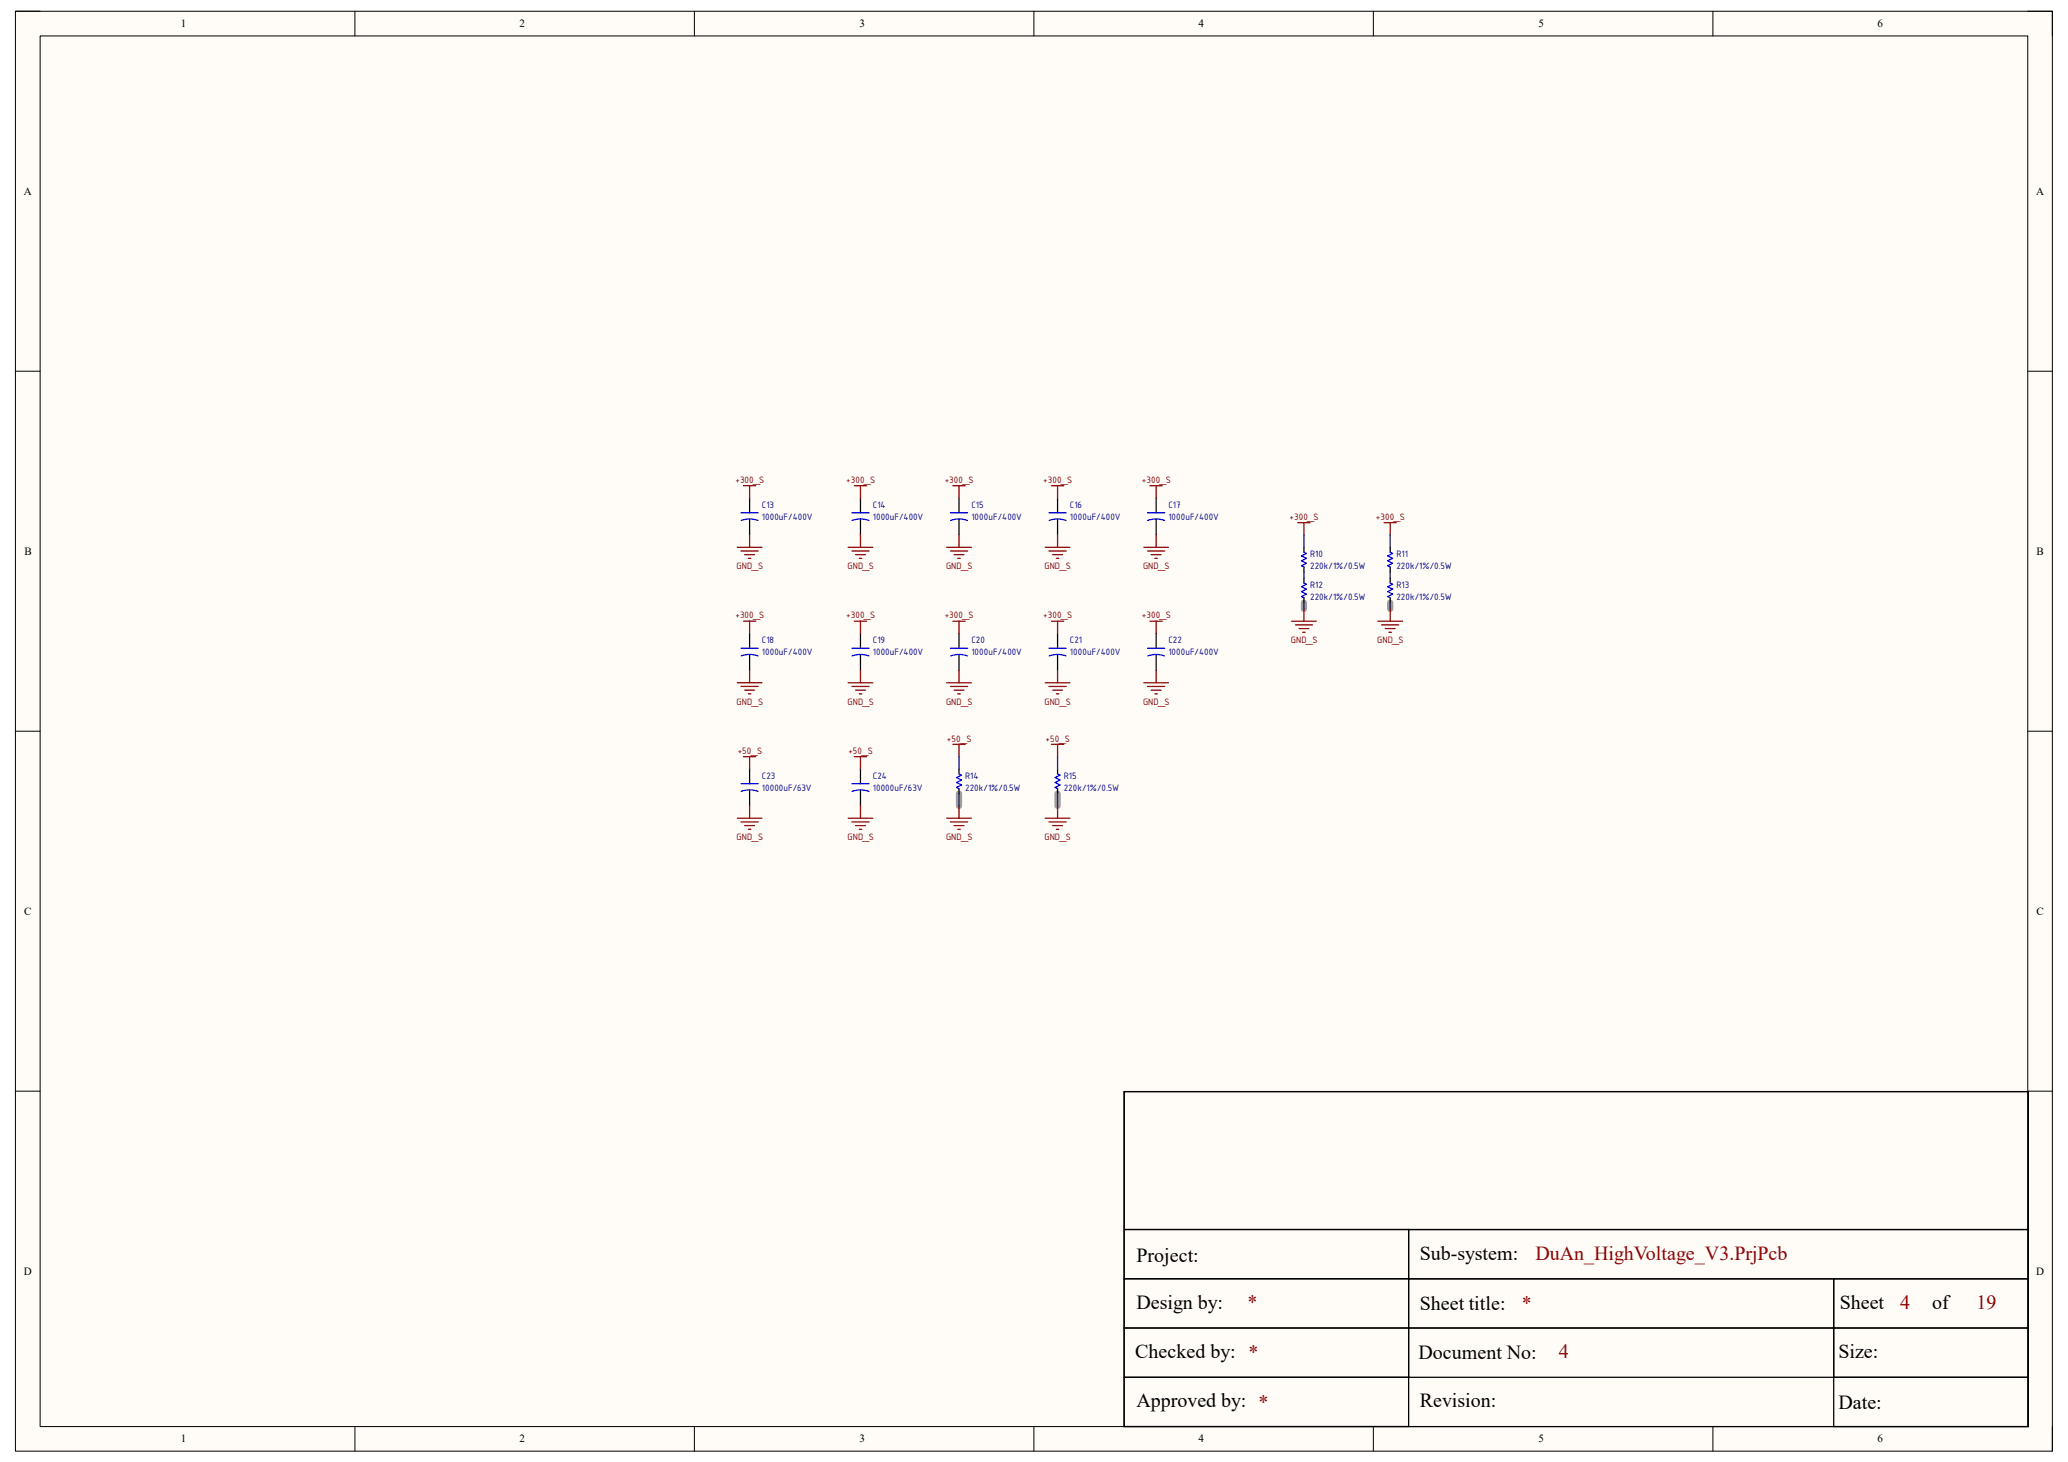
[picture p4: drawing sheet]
<svg xmlns="http://www.w3.org/2000/svg" width="420mm" height="297mm" viewBox="0 0 420 297" stroke-linecap="round" stroke-linejoin="round" font-family="sans-serif">
<defs><g id="words">
<g font-size="4.1">
<text x="230.8" y="256.4">Project:</text>
<text x="288.3" y="255.9">Sub-system:</text>
<text x="230.8" y="265.9">Design by:</text>
<text x="288.3" y="266.1">Sheet title:</text>
<text x="373.6" y="265.9">Sheet</text>
<text x="392.4" y="265.9">of</text>
<text x="230.5" y="275.9">Checked by: *</text>
<text x="373.4" y="275.9">Size:</text>
<text x="288.1" y="276.1">Document No:</text>
<text x="230.8" y="285.9">Approved by: *</text>
<text x="288.3" y="285.9">Revision:</text>
<text x="373.4" y="286.2">Date:</text>
</g>
<g font-size="4.1" fill="#980000">
<text x="311.8" y="255.9">DuAn_HighVoltage_V3.PrjPcb</text>
<text x="253.3" y="265.9">*</text>
<text x="309.1" y="266.1">*</text>
<text x="385.9" y="265.9">4</text>
<text x="401.4" y="265.9">19</text>
<text x="316.6" y="275.9">4</text>
</g>
<g font-size="2.2">
<text x="36.7" y="5.5">1</text>
<text x="105.5" y="5.5">2</text>
<text x="174.5" y="5.5">3</text>
<text x="243.4" y="5.5">4</text>
<text x="312.4" y="5.5">5</text>
<text x="381.3" y="5.5">6</text>
<text x="4.8" y="39.6">A</text>
<text x="413.5" y="39.6">A</text>
<text x="5" y="112.7">B</text>
<text x="413.6" y="112.7">B</text>
<text x="4.9" y="185.8">C</text>
<text x="413.6" y="185.8">C</text>
<text x="4.9" y="259">D</text>
<text x="413.5" y="259">D</text>
<text x="36.7" y="293">1</text>
<text x="105.5" y="293">2</text>
<text x="174.5" y="293">3</text>
<text x="243.4" y="293">4</text>
<text x="312.4" y="293">5</text>
<text x="381.3" y="293">6</text>
</g>
<g font-size="2" fill="#800000">
<text x="149.4" y="98.1">+300_S</text>
<text x="171.9" y="98.1">+300_S</text>
<text x="191.9" y="98.1">+300_S</text>
<text x="211.9" y="98.1">+300_S</text>
<text x="231.9" y="98.1">+300_S</text>
<text x="261.9" y="105.6">+300_S</text>
<text x="279.4" y="105.6">+300_S</text>
<text x="149.6" y="115.7">GND_S</text>
<text x="172.1" y="115.7">GND_S</text>
<text x="192.2" y="115.7">GND_S</text>
<text x="212.1" y="115.7">GND_S</text>
<text x="232.2" y="115.7">GND_S</text>
<text x="149.4" y="125.6">+300_S</text>
<text x="171.9" y="125.6">+300_S</text>
<text x="191.9" y="125.6">+300_S</text>
<text x="211.9" y="125.6">+300_S</text>
<text x="231.9" y="125.6">+300_S</text>
<text x="262.2" y="130.6">GND_S</text>
<text x="279.7" y="130.6">GND_S</text>
<text x="149.6" y="143.2">GND_S</text>
<text x="172.1" y="143.2">GND_S</text>
<text x="192.2" y="143.2">GND_S</text>
<text x="212.1" y="143.2">GND_S</text>
<text x="232.2" y="143.2">GND_S</text>
<text x="149.8" y="153.2">+50_S</text>
<text x="172.3" y="153.2">+50_S</text>
<text x="192.3" y="150.7">+50_S</text>
<text x="212.3" y="150.7">+50_S</text>
<text x="149.6" y="170.7">GND_S</text>
<text x="172.1" y="170.7">GND_S</text>
<text x="192.2" y="170.7">GND_S</text>
<text x="212.1" y="170.7">GND_S</text>
</g>
<g font-size="2" fill="#000080">
<text x="154.7" y="103.1">C13</text>
<text x="154.7" y="105.6">1000uF/400V</text>
<text x="177.2" y="103.1">C14</text>
<text x="177.2" y="105.6">1000uF/400V</text>
<text x="197.3" y="103.1">C15</text>
<text x="197.3" y="105.6">1000uF/400V</text>
<text x="217.3" y="103.1">C16</text>
<text x="217.3" y="105.6">1000uF/400V</text>
<text x="237.3" y="103.1">C17</text>
<text x="237.3" y="105.6">1000uF/400V</text>
<text x="266.1" y="113.2">R10</text>
<text x="283.6" y="113.2">R11</text>
<text x="266.1" y="115.7">220k/1%/0.5W</text>
<text x="266.1" y="119.4">R12</text>
<text x="283.6" y="115.7">220k/1%/0.5W</text>
<text x="283.6" y="119.4">R13</text>
<text x="266.1" y="121.9">220k/1%/0.5W</text>
<text x="283.6" y="121.9">220k/1%/0.5W</text>
<text x="154.7" y="130.6">C18</text>
<text x="177.2" y="130.6">C19</text>
<text x="197.3" y="130.6">C20</text>
<text x="217.3" y="130.6">C21</text>
<text x="237.3" y="130.6">C22</text>
<text x="154.7" y="133.1">1000uF/400V</text>
<text x="177.2" y="133.1">1000uF/400V</text>
<text x="197.3" y="133.1">1000uF/400V</text>
<text x="217.3" y="133.1">1000uF/400V</text>
<text x="237.3" y="133.1">1000uF/400V</text>
<text x="154.7" y="158.2">C23</text>
<text x="154.7" y="160.7">10000uF/63V</text>
<text x="177.2" y="158.2">C24</text>
<text x="177.2" y="160.7">10000uF/63V</text>
<text x="196" y="158.2">R14</text>
<text x="196" y="160.7">220k/1%/0.5W</text>
<text x="216" y="158.2">R15</text>
<text x="216" y="160.7">220k/1%/0.5W</text>
</g>
</g></defs>
<path d="M3.1 2.3h413.7v292.5h-413.7z" fill-rule="evenodd" fill="#fffcf8"/>
<path d="M3.1 2.3h413.7v292.5h-413.7z" fill="none" stroke="#000" stroke-width=".2"/>
<path d="M8.1 7.3h403.7v282.5h-403.7z" fill-rule="evenodd" fill="#fffcf8"/>
<g fill="none" stroke="#000" stroke-width=".2">
<path d="M3.1 2.3h5M8.1 7.3h403.7v282.5h-403.7zM72.1 2.3v5M141 2.3v5M210 2.3v5M278.9 2.3v5M347.9 2.3v5M411.8 2.3h5v5M3.1 75.4h5M411.8 75.4h5M3.1 148.5h5M411.8 148.5h5"/>
<path d="M3.1 221.7h5M411.8 221.7h5M72.1 289.8v5M141 289.8v5M210 289.8v5M278.9 289.8v5M347.9 289.8v5M416.8 289.8v5"/>
</g>
<path d="M264.8 122.4v1.3M282.3 122.4v1.3M194.8 161.2v2.5M214.8 161.2v2.5" fill="none" stroke="#999" stroke-width="1.3"/>
<g fill="none" stroke="#000" stroke-width=".25">
<path d="M152.2 101.2v3M152.2 105.4v3.3M174.8 101.2v3M174.8 105.4v3.3M194.8 101.2v3M194.8 105.4v3.3M214.8 101.2v3M214.8 105.4v3.3M234.8 101.2v3M234.8 105.4v3.3M264.8 111.2v1M264.8 115.2v1"/>
<path d="M264.8 117.4v1M282.3 111.2v1M282.3 115.2v1M282.3 117.4v1M152.2 128.7v3M152.2 132.9v3.3M174.8 128.7v3M174.8 132.9v3.3M194.8 128.7v3M194.8 132.9v3.3M214.8 128.7v3M214.8 132.9v3.3"/>
<path d="M234.8 128.7v3M234.8 132.9v3.3M264.8 121.4v1M282.3 121.4v1M152.2 156.2v3M174.8 156.2v3M194.8 156.2v1M214.8 156.2v1M152.2 160.5v3.2M174.8 160.5v3.2M194.8 160.2v1M214.8 160.2v1"/>
<path d="M228.3 221.8h183.6v68h-183.6zM228.3 221.8h183.6v28h-183.6zM228.3 249.8h57.8v10h-57.8zM228.3 259.8h57.8v10h-57.8zM286.1 249.8h125.8v10h-125.8zM286.1 259.8h86.3v10h-86.3zM372.4 259.8h39.5v10h-39.5zM228.3 269.8h57.8v10h-57.8zM228.3 279.8h57.8v10h-57.8zM286.1 269.8h86.3v10h-86.3zM372.4 279.8h39.5v10h-39.5zM372.4 269.8h39.5v10h-39.5z"/>
</g>
<g fill="none" stroke="#00f" stroke-width=".25">
<path d="M150.5 104.2h3.5M150.5 105.7l1.7-.3 1.8 .3M173 104.2h3.5M173 105.7l1.8-.3 1.7 .3M193 104.2h3.5M193.1 105.7l1.7-.3 1.7 .3M213 104.2h3.5M213.1 105.7l1.7-.3 1.7 .3M233 104.2h3.5M233.1 105.7l1.7-.3 1.7 .3M264.8 112.2l.5 .2-1 .5 1 .5-1 .5 1 .5-1 .5 .5 .3M264.8 118.4l.5 .3-1 .5 1 .5-1 .5 1 .5-1 .5 .5 .2"/>
<path d="M282.3 112.2l.5 .2-1 .5 1 .5-1 .5 1 .5-1 .5 .5 .3M282.3 118.4l.5 .3-1 .5 1 .5-1 .5 1 .5-1 .5 .5 .2M150.5 131.7h3.5M150.5 133.2l1.7-.3 1.8 .3M173 131.7h3.5M173 133.3l1.8-.3 1.7 .3M193 131.7h3.5M193.1 133.3l1.7-.3 1.7 .3M213 131.7h3.5M213.1 133.3l1.7-.3 1.7 .3M233 131.7h3.5M233.1 133.3l1.7-.3 1.7 .3"/>
<path d="M150.5 159.2h3.5M173 159.2h3.5M194.8 157.2l.5 .3-1 .5 1 .5-1 .5 1 .5-1 .5 .5 .2M214.8 157.2l.5 .3-1 .5 1 .5-1 .5 1 .5-1 .5 .5 .2M150.5 160.8l1.7-.3 1.8 .3M173 160.8l1.8-.3 1.7 .3"/>
</g>
<g fill="none" stroke="#800000" stroke-width=".25">
<path d="M151 98.7h2.5M152.2 98.7v2.5M173.5 98.7h2.5M174.8 98.7v2.5M193.5 98.7h2.5M194.8 98.7v2.5M213.5 98.7h2.5M214.8 98.7v2.5M233.5 98.7h2.6M234.8 98.7v2.5M149.7 111.2h5M150.5 111.9h3.5"/>
<path d="M151.2 112.7h2M152 113.4h.5M152.2 108.7v2.5M172.3 111.2h5M173 111.9h3.5M173.8 112.7h2M174.5 113.4h.5M174.8 108.7v2.5M192.3 111.2h5M193 111.9h3.5M193.8 112.7h2M194.5 113.4h.5"/>
<path d="M194.8 108.7v2.5M212.3 111.2h5M213 111.9h3.5M213.8 112.7h2M214.5 113.4h.5M214.8 108.7v2.5M232.3 111.2h5M233 111.9h3.5M233.8 112.7h2M234.5 113.4h.5M234.8 108.7v2.5M263.6 106.2h2.5"/>
<path d="M264.8 106.2v2.5M281.1 106.2h2.5M282.3 106.2v2.5M149.7 138.7h5M150.5 139.5h3.5M151 126.2h2.5M152.2 126.2v2.5M152.2 136.2v2.5M172.3 138.7h5M173 139.5h3.5M173.5 126.2h2.5M174.8 126.2v2.5"/>
<path d="M174.8 136.2v2.5M192.3 138.7h5M193 139.5h3.5M193.5 126.2h2.5M194.8 126.2v2.5M194.8 136.2v2.5M212.3 138.7h5M213 139.5h3.5M213.5 126.2h2.5M214.8 126.2v2.5M214.8 136.2v2.5M232.3 138.7h5"/>
<path d="M233 139.5h3.5M233.5 126.2h2.6M234.8 126.2v2.5M234.8 136.2v2.5M262.3 126.2h5M263.1 126.9h3.5M263.8 127.7h2M264.6 128.4h.5M264.8 123.7v2.5M279.8 126.2h5M280.6 126.9h3.5M281.3 127.7h2"/>
<path d="M282.1 128.4h.5M282.3 123.7v2.5M151 153.7h2.5M151.2 140.2h2M152 141h.5M152.2 153.7v2.5M173.5 153.7h2.5M173.8 140.2h2M174.5 141h.5M174.8 153.7v2.5M193.5 151.2h2.5M193.8 140.2h2"/>
<path d="M194.5 141h.5M194.8 151.2v2.5M213.5 151.2h2.5M213.8 140.2h2M214.5 141h.5M214.8 151.2v2.5M233.8 140.2h2M234.5 141h.5M149.7 166.2h5M150.5 167h3.5M151.2 167.7h2M152 168.5h.5"/>
<path d="M152.2 163.7v2.5M172.3 166.2h5M173 167h3.5M173.8 167.7h2M174.5 168.5h.5M174.8 163.7v2.5M192.3 166.2h5M193 167h3.5M193.8 167.7h2M194.5 168.5h.5M194.8 163.7v2.5M212.3 166.2h5"/>
<path d="M213 167h3.5M213.8 167.7h2M214.5 168.5h.5M214.8 163.7v2.5"/>
</g>
<path d="M264.8 108.7v2.5M264.8 116.2v1.2M282.3 108.7v2.5M282.3 116.2v1.2M264.8 122.4v1.3M282.3 122.4v1.3M194.8 153.7v2.5M214.8 153.7v2.5M194.8 161.2v2.5M214.8 161.2v2.5" fill="none" stroke="#000080" stroke-width=".25"/>
<use href="#words"/>
</svg>
